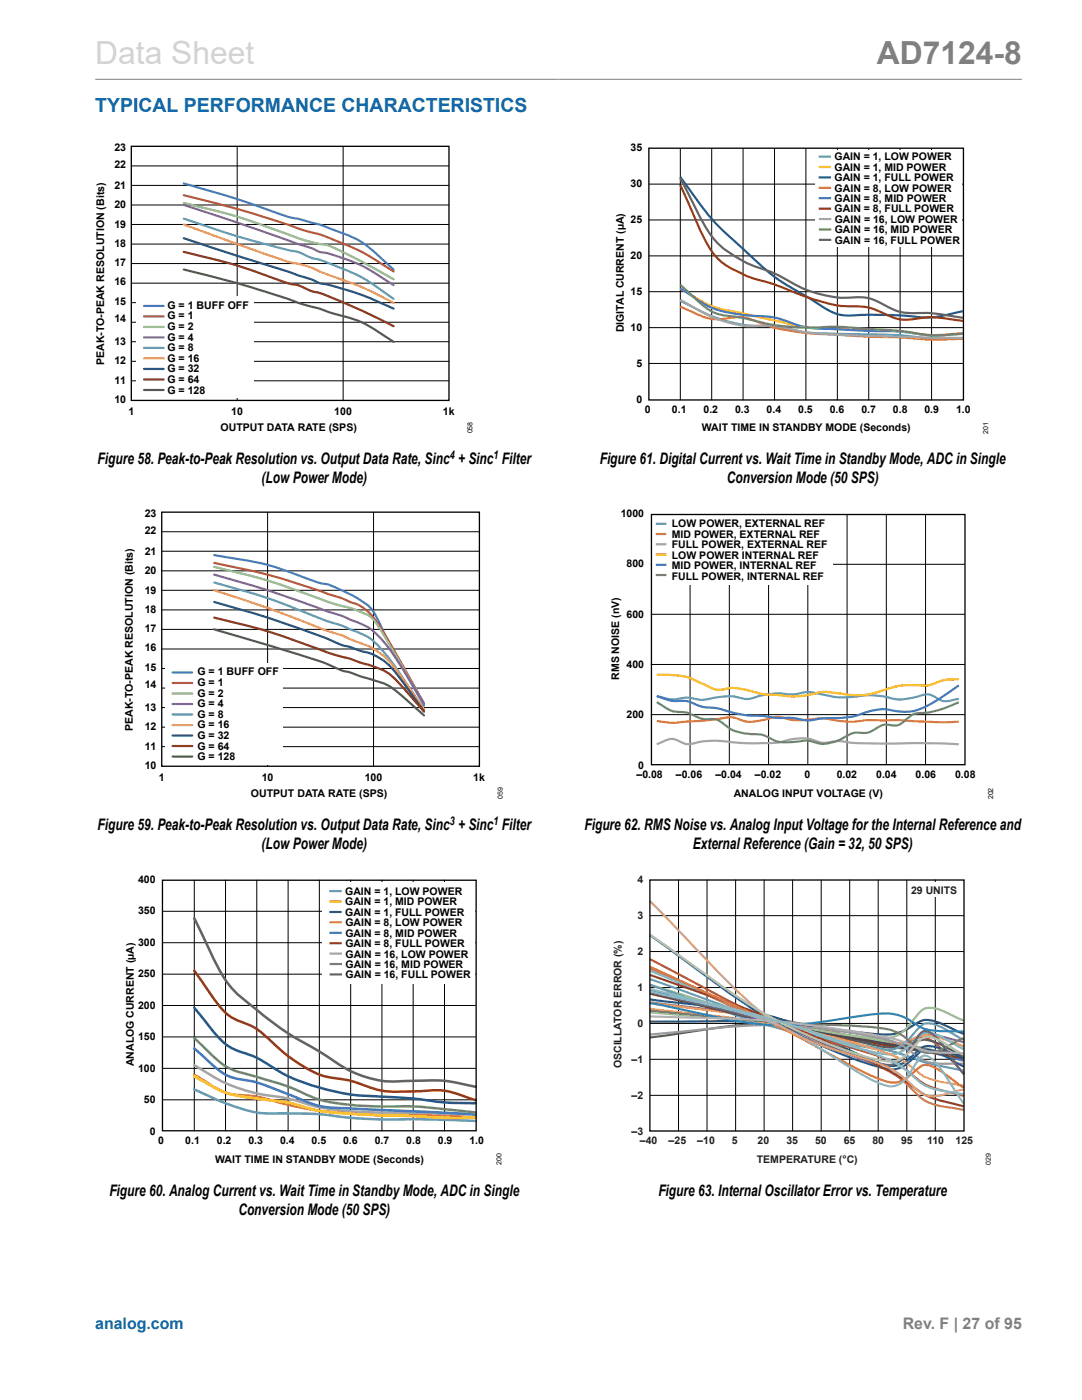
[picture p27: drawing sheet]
<svg xmlns="http://www.w3.org/2000/svg" width="216mm" height="279mm" viewBox="0 0 216 279" stroke-linecap="round" stroke-linejoin="round" font-family="sans-serif">
<defs><g id="words">
<text font-size="6.3" fill="#d3d3d3" x="19" y="12.7">Data Sheet</text>
<text font-size="6.3" fill="#808080" x="175" y="12.7">AD7124-8</text>
<text font-size="3.9" fill="#0067b8" x="19" y="22.3">TYPICAL PERFORMANCE CHARACTERISTICS</text>
<g font-size="3.2">
<text x="19.5" y="92.7">Figure 58. Peak-to-Peak Resolution vs. Output Data Rate, Sinc + Sinc Filter</text>
<text x="119.7" y="92.7">Figure 61. Digital Current vs. Wait Time in Standby Mode, ADC in Single</text>
<text x="52.2" y="96.5">(Low Power Mode)</text>
<text x="145" y="96.5">Conversion Mode (50 SPS)</text>
<text x="19.5" y="165.7">Figure 59. Peak-to-Peak Resolution vs. Output Data Rate, Sinc + Sinc Filter</text>
<text x="116.6" y="165.7">Figure 62. RMS Noise vs. Analog Input Voltage for the Internal Reference and</text>
<text x="52.2" y="169.5">(Low Power Mode)</text>
<text x="138.2" y="169.5">External Reference (Gain = 32, 50 SPS)</text>
<text x="21.8" y="238.7">Figure 60. Analog Current vs. Wait Time in Standby Mode, ADC in Single</text>
<text x="131.4" y="238.7">Figure 63. Internal Oscillator Error vs. Temperature</text>
<text x="47.6" y="242.5">Conversion Mode (50 SPS)</text>
</g>
<text font-size="3.2" fill="#0067b8" x="19" y="265.3">analog.com</text>
<text font-size="3.2" fill="#808080" x="180.1" y="265.3">Rev. F | 27 of 95</text>
<g font-size="2.4">
<text x="89.8" y="91.6">4</text>
<text x="98.5" y="91.6">1</text>
<text x="89.8" y="164.6">3</text>
<text x="98.5" y="164.6">1</text>
</g>
<g font-size="2.1">
<text x="22.8" y="30.2">23</text>
<text x="22.8" y="33.6">22</text>
<text x="125.8" y="30.2">35</text>
<text x="166.5" y="32">GAIN = 1, LOW POWER</text>
<text x="166.5" y="34.1">GAIN = 1, MID POWER</text>
<text x="22.8" y="37.7">21</text>
<text x="22.8" y="41.5">20</text>
<text x="125.8" y="37.4">30</text>
<text x="166.5" y="36.1">GAIN = 1, FULL POWER</text>
<text x="166.5" y="38.2">GAIN = 8, LOW POWER</text>
<text x="166.5" y="40.3">GAIN = 8, MID POWER</text>
<text x="22.8" y="45.6">19</text>
<text x="125.8" y="44.5">25</text>
<text x="166.5" y="42.4">GAIN = 8, FULL POWER</text>
<text x="166.6" y="44.5">GAIN = 16, LOW POWER</text>
<text x="166.6" y="46.6">GAIN = 16, MID POWER</text>
<text x="22.8" y="49.3">18</text>
<text x="22.8" y="53.1">17</text>
<text x="125.8" y="51.7">20</text>
<text x="166.6" y="48.7">GAIN = 16, FULL POWER</text>
<text x="22.8" y="56.8">16</text>
<text x="125.8" y="58.9">15</text>
<text x="22.8" y="61">15</text>
<text x="22.8" y="64.4">14</text>
<text x="33.4" y="61.6">G = 1 BUFF OFF</text>
<text x="33.4" y="63.8">G = 1</text>
<text x="33.4" y="65.9">G = 2</text>
<text x="22.8" y="68.8">13</text>
<text x="33.4" y="68">G = 4</text>
<text x="33.4" y="70.1">G = 8</text>
<text x="124.5" y="66.3" transform="rotate(-90 124.5 66.3)">DIGITAL CURRENT (µA)</text>
<text x="125.8" y="66.1">10</text>
<text x="20.8" y="72.9" transform="rotate(-90 20.8 72.9)">PEAK-TO-PEAK RESOLUTION (Bits)</text>
<text x="22.8" y="72.7">12</text>
<text x="22.8" y="76.7">11</text>
<text x="33.4" y="72.2">G = 16</text>
<text x="33.4" y="74.3">G = 32</text>
<text x="33.4" y="76.4">G = 64</text>
<text x="127" y="73.2">5</text>
<text x="22.8" y="80.5">10</text>
<text x="25.6" y="82.8">1</text>
<text x="33.4" y="78.6">G = 128</text>
<text x="46.2" y="82.8">10</text>
<text x="66.7" y="82.8">100</text>
<text x="88.4" y="82.8">1k</text>
<text x="127" y="80.4">0</text>
<text x="128.7" y="82.3">0</text>
<text x="134.1" y="82.3">0.1</text>
<text x="140.4" y="82.3">0.2</text>
<text x="146.7" y="82.3">0.3</text>
<text x="153" y="82.3">0.4</text>
<text x="159.3" y="82.3">0.5</text>
<text x="165.6" y="82.3">0.6</text>
<text x="171.9" y="82.3">0.7</text>
<text x="178.2" y="82.3">0.8</text>
<text x="184.5" y="82.3">0.9</text>
<text x="190.8" y="82.3">1.0</text>
<text x="44" y="86.1">OUTPUT DATA RATE (SPS)</text>
<text x="140.1" y="86.1">WAIT TIME IN STANDBY MODE (Seconds)</text>
<text x="28.9" y="103.2">23</text>
<text x="28.9" y="106.6">22</text>
<text x="123.9" y="103.2">1000</text>
<text x="134.1" y="105.2">LOW POWER, EXTERNAL REF</text>
<text x="134.1" y="107.3">MID POWER, EXTERNAL REF</text>
<text x="28.9" y="110.7">21</text>
<text x="125" y="113.2">800</text>
<text x="134.1" y="109.4">FULL POWER, EXTERNAL REF</text>
<text x="134.1" y="111.5">LOW POWER INTERNAL REF</text>
<text x="134.1" y="113.6">MID POWER, INTERNAL REF</text>
<text x="28.9" y="114.5">20</text>
<text x="28.9" y="118.6">19</text>
<text x="134.1" y="115.7">FULL POWER, INTERNAL REF</text>
<text x="28.9" y="122.3">18</text>
<text x="125" y="123.3">600</text>
<text x="28.9" y="126.1">17</text>
<text x="28.9" y="129.9">16</text>
<text x="28.9" y="134">15</text>
<text x="28.9" y="137.4">14</text>
<text x="39.4" y="134.8">G = 1 BUFF OFF</text>
<text x="39.4" y="136.9">G = 1</text>
<text x="123.5" y="135.7" transform="rotate(-90 123.5 135.7)">RMS NOISE (nV)</text>
<text x="125" y="133.3">400</text>
<text x="28.9" y="141.8">13</text>
<text x="39.4" y="139">G = 2</text>
<text x="39.4" y="141.1">G = 4</text>
<text x="39.4" y="143.3">G = 8</text>
<text x="125" y="143.4">200</text>
<text x="26.5" y="145.9" transform="rotate(-90 26.5 145.9)">PEAK-TO-PEAK RESOLUTION (Bits)</text>
<text x="28.9" y="145.7">12</text>
<text x="28.9" y="149.7">11</text>
<text x="39.4" y="145.4">G = 16</text>
<text x="39.4" y="147.5">G = 32</text>
<text x="39.4" y="149.6">G = 64</text>
<text x="28.9" y="153.5">10</text>
<text x="31.7" y="155.8">1</text>
<text x="39.4" y="151.7">G = 128</text>
<text x="52.2" y="155.8">10</text>
<text x="72.8" y="155.8">100</text>
<text x="94.4" y="155.8">1k</text>
<text x="127" y="155.3">–0.08</text>
<text x="127.4" y="153.4">0</text>
<text x="134.9" y="155.3">–0.06</text>
<text x="142.8" y="155.3">–0.04</text>
<text x="150.6" y="155.3">–0.02</text>
<text x="160.5" y="155.3">0</text>
<text x="167" y="155.3">0.02</text>
<text x="174.8" y="155.3">0.04</text>
<text x="182.7" y="155.3">0.06</text>
<text x="190.6" y="155.3">0.08</text>
<text x="50.1" y="159.1">OUTPUT DATA RATE (SPS)</text>
<text x="146.4" y="159.1">ANALOG INPUT VOLTAGE (V)</text>
<text x="27.5" y="176.2">400</text>
<text x="68.9" y="178.6">GAIN = 1, LOW POWER</text>
<text x="27.5" y="182.5">350</text>
<text x="68.9" y="180.7">GAIN = 1, MID POWER</text>
<text x="68.9" y="182.7">GAIN = 1, FULL POWER</text>
<text x="68.9" y="184.8">GAIN = 8, LOW POWER</text>
<text x="27.5" y="188.8">300</text>
<text x="68.9" y="186.9">GAIN = 8, MID POWER</text>
<text x="68.9" y="189">GAIN = 8, FULL POWER</text>
<text x="68.9" y="191.1">GAIN = 16, LOW POWER</text>
<text x="27.5" y="195">250</text>
<text x="68.9" y="193.2">GAIN = 16, MID POWER</text>
<text x="68.9" y="195.3">GAIN = 16, FULL POWER</text>
<text x="27.5" y="201.3">200</text>
<text x="27.5" y="207.6">150</text>
<text x="26.7" y="212.8" transform="rotate(-90 26.7 212.8)">ANALOG CURRENT (µA)</text>
<text x="27.5" y="213.9">100</text>
<text x="28.7" y="220.1">50</text>
<text x="29.9" y="226.4">0</text>
<text x="31.6" y="228.4">0</text>
<text x="37" y="228.4">0.1</text>
<text x="43" y="232.1">WAIT TIME IN STANDBY MODE (Seconds)</text>
<text x="43.3" y="228.4">0.2</text>
<text x="49.6" y="228.4">0.3</text>
<text x="55.9" y="228.4">0.4</text>
<text x="62.2" y="228.4">0.5</text>
<text x="68.5" y="228.4">0.6</text>
<text x="74.8" y="228.4">0.7</text>
<text x="81.1" y="228.4">0.8</text>
<text x="87.4" y="228.4">0.9</text>
<text x="93.7" y="228.4">1.0</text>
</g>
<g font-size="2.1" fill="#231f20">
<text x="127.2" y="176.2">4</text>
<text x="181.8" y="178.3">29 UNITS</text>
<text x="127.2" y="183.4">3</text>
<text x="127.2" y="190.6">2</text>
<text x="127.2" y="197.7">1</text>
<text x="127.2" y="204.9">0</text>
<text x="124" y="213.2" transform="rotate(-90 124 213.2)">OSCILLATOR ERROR (%)</text>
<text x="126" y="212.1">–1</text>
<text x="126" y="219.3">–2</text>
<text x="126" y="226.4">–3</text>
<text x="127.7" y="228.4">–40</text>
<text x="133.4" y="228.4">–25</text>
<text x="139.1" y="228.4">–10</text>
<text x="146" y="228.4">5</text>
<text x="151" y="232.1">TEMPERATURE (°C)</text>
<text x="151.2" y="228.4">20</text>
<text x="156.9" y="228.4">35</text>
<text x="162.6" y="228.4">50</text>
<text x="168.4" y="228.4">65</text>
<text x="174.1" y="228.4">80</text>
<text x="179.8" y="228.4">95</text>
<text x="185" y="228.4">110</text>
<text x="190.7" y="228.4">125</text>
</g>
<g font-size="1.4">
<text x="94.3" y="86.5" transform="rotate(-90 94.3 86.5)">058</text>
<text x="197.2" y="86.5" transform="rotate(-90 197.2 86.5)">201</text>
<text x="100.3" y="159.5" transform="rotate(-90 100.3 159.5)">059</text>
<text x="198.2" y="159.5" transform="rotate(-90 198.2 159.5)">202</text>
<text x="100.1" y="232.5" transform="rotate(-90 100.1 232.5)">200</text>
<text x="197.7" y="232.5" transform="rotate(-90 197.7 232.5)">029</text>
</g>
</g></defs>
<path d="M19 15.8h184.9" fill="none" stroke="#808080" stroke-width=".2"/>
<path d="M26.2 29.2h63.4v50.7h-63.4z" fill="none" stroke="#000" stroke-width=".26"/>
<g fill="none" stroke="#000" stroke-width=".2">
<path d="M26.2 37h63.4M26.2 33.1h63.4M47.3 29.2v50.7M68.5 29.2v50.7M26.2 56.5h63.4M26.2 52.6h63.4M26.2 48.7h63.4M26.2 44.8h63.4M26.2 40.9h63.4M26.2 76h63.4M26.2 72.1h63.4M26.2 68.2h63.4"/>
<path d="M26.2 64.3h63.4M26.2 60.4h63.4"/>
</g>
<path d="M27.2 59.1h23.4v20.4h-23.4z" fill="#fff"/>
<path d="M36.7 36.6a229.6 229.6 0 0 1 21.1 6.8l1.2 .2a51.2 51.2 0 0 1 9.7 3.1 19.8 19.8 0 0 1 7.7 5.2l2.1 1.9M28.7 61.1h4" fill="none" stroke="#4f81bd" stroke-width=".44"/>
<path d="M36.7 39a240.1 240.1 0 0 1 24.9 7.2l.5 .2a51.8 51.8 0 0 1 11.5 4.7l4.9 3.1M28.7 63.1h4" fill="none" stroke="#c0504d" stroke-width=".44"/>
<path d="M36.7 40.5a160.7 160.7 0 0 1 23.8 7.4l2.9 .7a9.5 9.5 0 0 1 4.5 1.4l5 2.6 5.6 3.1M28.7 65.3h4" fill="none" stroke="#9bbb59" stroke-width=".44"/>
<path d="M36.7 40.9l10.6 3.5 12.7 4.5a13.5 13.5 0 0 1 3.8 1.4 34.2 34.2 0 0 1 14 6.2l.7 .4M28.7 67.3h4" fill="none" stroke="#8064a2" stroke-width=".44"/>
<path d="M36.7 43.6a192.7 192.7 0 0 0 23.2 6.8 14.1 14.1 0 0 0 4.5 1.6 43.9 43.9 0 0 1 12 6.2l2.1 1.4M28.7 69.4h4" fill="none" stroke="#4bacc6" stroke-width=".44"/>
<path d="M36.7 44.8l17.3 6.3a30.4 30.4 0 0 0 6.5 1.8l1.6 .5a76.7 76.7 0 0 0 9.3 3.6l7.1 3.4M28.7 71.5h4" fill="none" stroke="#f79646" stroke-width=".44"/>
<path d="M36.7 47.5l10.6 3.6 10.1 3.1 2.6 .9a13.3 13.3 0 0 1 3.8 1.4 58.9 58.9 0 0 1 14.7 5.1M28.7 73.6h4" fill="none" stroke="#2c4d75" stroke-width=".44"/>
<path d="M36.7 50.3a127 127 0 0 1 20.7 6.2 10.8 10.8 0 0 1 4.7 1.6l.9 .2a86.7 86.7 0 0 1 12.4 5.2l3.1 1.6M28.7 75.7h4" fill="none" stroke="#772c2a" stroke-width=".44"/>
<path d="M36.7 53.8a241.6 241.6 0 0 1 24.9 7.3l2.2 .5 2.6 .9a24.1 24.1 0 0 1 10.7 4.8l1.4 .9M28.7 77.8h4" fill="none" stroke="#5f7530" stroke-width=".44"/>
<path d="M32.3 102.2h63.4v50.7h-63.4z" fill="none" stroke="#000" stroke-width=".26"/>
<g fill="none" stroke="#000" stroke-width=".2">
<path d="M32.3 117.8h63.4M32.3 113.9h63.4M32.3 110h63.4M32.3 106.1h63.4M53.4 102.2v50.7M74.5 102.2v50.7M32.3 137.3h63.4M32.3 133.4h63.4M32.3 129.5h63.4M32.3 125.6h63.4M32.3 121.7h63.4M32.3 149h63.4"/>
<path d="M32.3 145.1h63.4M32.3 141.2h63.4"/>
</g>
<path d="M32.9 132.3h23.4v20.3h-23.4z" fill="#fff"/>
<path d="M42.7 110.8l1.1 .2a62 62 0 0 1 18.2 4.7l1.5 .6a17.4 17.4 0 0 1 6 2.1l1.6 .9a8.9 8.9 0 0 1 4.5 4.8 194.9 194.9 0 0 0 9 16.7M34.4 134.2h4" fill="none" stroke="#4f81bd" stroke-width=".44"/>
<path d="M42.7 112.3a141 141 0 0 1 23.9 6.6l1.6 .5 1.3 .6a9.5 9.5 0 0 1 6.2 5l3 4.9 5.9 10.5M34.4 136.3h4" fill="none" stroke="#c0504d" stroke-width=".44"/>
<path d="M42.7 113.1a160.7 160.7 0 0 1 23.9 7.4 27.9 27.9 0 0 1 7 2.3 15.5 15.5 0 0 1 3.5 4.8l7.5 12.8M34.4 138.4h4" fill="none" stroke="#9bbb59" stroke-width=".44"/>
<path d="M42.7 114.7a272.4 272.4 0 0 1 23.9 7.7l1.6 .5 1.3 .6a13.7 13.7 0 0 1 8.3 6.2l6.8 10.7M34.4 140.5h4" fill="none" stroke="#8064a2" stroke-width=".44"/>
<path d="M42.7 116.2a143.4 143.4 0 0 1 22.6 7.8l2.9 .8 1.3 .6a13.3 13.3 0 0 1 7.9 5.7l7.2 10.5M34.4 142.6h4" fill="none" stroke="#4bacc6" stroke-width=".44"/>
<path d="M42.7 117.8a285.3 285.3 0 0 1 23.3 8.4l2.2 .6 1.3 .6a24.8 24.8 0 0 1 6.9 3.4 41.1 41.1 0 0 1 6.2 7.9l2 2.9M34.4 144.7h4" fill="none" stroke="#f79646" stroke-width=".44"/>
<path d="M42.7 120.1a210.6 210.6 0 0 1 25.9 8.8l1.2 .2 1.6 .6a12.4 12.4 0 0 1 8.6 5.9l4.6 6.4M34.4 146.8h4" fill="none" stroke="#2c4d75" stroke-width=".44"/>
<path d="M42.7 123.3a161 161 0 0 1 23.9 7.3l3.2 .9 2.5 .9a12.9 12.9 0 0 1 8.3 5l4 4.6M34.4 148.9h4" fill="none" stroke="#772c2a" stroke-width=".44"/>
<path d="M42.7 125.6l10.7 3.1a118.4 118.4 0 0 1 13 4.3 12.3 12.3 0 0 0 3.8 1.3l3.7 1.2a12.9 12.9 0 0 1 7 4l3.7 3.3M34.4 151h4" fill="none" stroke="#5f7530" stroke-width=".44"/>
<g fill="none" stroke="#000" stroke-width=".2">
<path d="M38.8 175.6v50.2M45 175.6v50.2M51.2 175.6v50.2M57.5 175.6v50.2M63.7 175.6v50.2M70 175.6v50.2M76.2 175.6v50.2M82.4 175.6v50.2M88.7 175.6v50.2M32.5 194.4h62.4M32.5 188.1h62.4M32.5 181.9h62.4"/>
<path d="M32.5 219.5h62.4M32.5 213.2h62.4M32.5 206.9h62.4M32.5 200.7h62.4"/>
</g>
<path d="M38.8 217.4a49.4 49.4 0 0 0 13.2 4.7l1.6 .1a90.9 90.9 0 0 1 17.1 1 136.9 136.9 0 0 0 13.3 .2l10.9 .3" fill="none" stroke="#5b9bd5" stroke-width=".5"/>
<path d="M38.8 214.5l.7 .4a26.3 26.3 0 0 0 6.3 3.4l.8 .1a30.9 30.9 0 0 1 10.1 1.9 50.8 50.8 0 0 0 13.3 1.8 58.2 58.2 0 0 0 12.4 .3l12.5 .6" fill="none" stroke="#ed7d31" stroke-width=".5"/>
<path d="M38.8 212.6l.7 .4a34.3 34.3 0 0 0 17.2 6.1l1.6 .3a53.3 53.3 0 0 0 17.9 2.7l18.7 .2" fill="none" stroke="#a5a5a5" stroke-width=".5"/>
<path d="M38.8 214.8l.7 .4a22.3 22.3 0 0 0 8.6 3.6l4.7 .7a30.5 30.5 0 0 1 9.4 1.8 66.6 66.6 0 0 0 11.7 1.2l7 .2a118.8 118.8 0 0 0 14 .4" fill="none" stroke="#ffc000" stroke-width=".5"/>
<path d="M38.8 209.2l.7 .6a36.1 36.1 0 0 0 5.5 4.7l1.6 .6a32.3 32.3 0 0 1 7 1.7l4.7 1.9a21.3 21.3 0 0 0 8.5 2.4l28.1 1.4" fill="none" stroke="#4472c4" stroke-width=".5"/>
<path d="M38.8 207.2l.7 .6a33.2 33.2 0 0 0 6.3 5.4l3.1 1.1a68.7 68.7 0 0 1 14 4.9 52.7 52.7 0 0 0 14.9 1.6 105.5 105.5 0 0 1 16.4 1.1l.7 .1" fill="none" stroke="#70ad47" stroke-width=".5"/>
<path d="M38.8 201.1l1.2 1.5a37.9 37.9 0 0 0 5 5.8 16.4 16.4 0 0 0 5.5 2.3l2.1 1.2a40 40 0 0 0 17.4 6.5l3.1 .3a121.7 121.7 0 0 1 15.6 1.3l6.2 .2" fill="none" stroke="#255e91" stroke-width=".5"/>
<path d="M38.8 193.7l1.2 1.8a44.6 44.6 0 0 0 5 6.6 12.8 12.8 0 0 0 4.9 2.5 23 23 0 0 1 5.5 4.4 26.3 26.3 0 0 0 9.9 5.9 29.8 29.8 0 0 1 9.3 2.4 26.5 26.5 0 0 0 8.6 .5 17.3 17.3 0 0 1 8.6 .7l3.1 1.1" fill="none" stroke="#9e480e" stroke-width=".5"/>
<path d="M38.8 183.2l2.1 4.4a41 41 0 0 0 5.5 9.8 76.1 76.1 0 0 0 17.3 12.4l1.4 .9a22.4 22.4 0 0 0 13.5 5.1l3.8-.1a33.3 33.3 0 0 1 12.5 1.2" fill="none" stroke="#636363" stroke-width=".5"/>
<path d="M64.4 176.1h30.4v20.2h-30.4z" fill-rule="evenodd" fill="#fff"/>
<path d="M135.7 60l.8 .4a31.3 31.3 0 0 0 14.1 4.6 30.9 30.9 0 0 1 9.4 1.2l3.2 .3 7 .2a107.3 107.3 0 0 1 15.7 .9h6.2M65.7 177.9h2.5" fill="none" stroke="#5b9bd5" stroke-width=".44"/>
<path d="M135.7 61.2a35.2 35.2 0 0 0 6.3 2.5l2.4-.1a10.5 10.5 0 0 1 7.8 1 41.8 41.8 0 0 0 13.3 2.1l7.1 .5a144 144 0 0 1 13.3 .6l6.2-.2M65.7 184.1h2.5" fill="none" stroke="#ed7d31" stroke-width=".44"/>
<path d="M135.7 59.8l.7 .4a29 29 0 0 0 12.7 4.9h.7a20.8 20.8 0 0 1 9.4 .9 99.7 99.7 0 0 0 13.4 1l12.5 .4h7M65.8 190.3h2.4" fill="none" stroke="#a5a5a5" stroke-width=".44"/>
<path d="M135.7 57.6l1.4 .8a20.9 20.9 0 0 0 10.4 4l3.9 .9a78.1 78.1 0 0 0 12.5 2.3l5.5 .2a96.6 96.6 0 0 1 16.5 1.1l6.2-.4M65.7 179.9h2.5" fill="none" stroke="#ffc000" stroke-width=".44"/>
<path d="M135.7 57.6l1.4 .9a18.9 18.9 0 0 0 11.2 4.4l1.5 .1a20 20 0 0 1 9.4 1.9 28.3 28.3 0 0 0 7.9 .8l9.4 .4a44.7 44.7 0 0 1 8.6 .8h2.3l4.7-.3M65.7 186.2h2.5" fill="none" stroke="#4472c4" stroke-width=".44"/>
<path d="M135.7 56.8l.7 .6a33.1 33.1 0 0 0 5.6 4.8 21.8 21.8 0 0 0 6.3 1.3 48.2 48.2 0 0 0 18 1.7l4.7 .3a124.7 124.7 0 0 1 14.9 1.4l6.2-.3M65.8 192.4h2.4" fill="none" stroke="#70ad47" stroke-width=".44"/>
<path d="M135.7 35.3l1.3 1.7a52.2 52.2 0 0 0 11.3 12.7 44.5 44.5 0 0 0 11.8 9l1.4 .8a25.6 25.6 0 0 0 5.6 3.2 22.7 22.7 0 0 0 6.2 .1l7.1 .2a21.5 21.5 0 0 0 11-.7l.7-.2M65.7 182h2.5" fill="none" stroke="#255e91" stroke-width=".44"/>
<path d="M135.7 36.9l1.6 3.5a67.5 67.5 0 0 0 4.7 9.7 12 12 0 0 0 5.6 4.3 23.9 23.9 0 0 0 6.2 2.1l.7 .3a60.4 60.4 0 0 0 13.4 4.3 25.5 25.5 0 0 1 6.2 .5l1.6 .6a9.6 9.6 0 0 0 7 1.4 26.1 26.1 0 0 1 9.4 .5M65.7 188.2h2.5" fill="none" stroke="#9e480e" stroke-width=".44"/>
<path d="M135.7 35.6l1.8 3.3a48.1 48.1 0 0 0 5.2 9.1 25.2 25.2 0 0 0 11.1 6.2l2.3 1.2a24 24 0 0 0 15.7 3.9 10.7 10.7 0 0 1 5.5 2 10.3 10.3 0 0 0 6.2 1.2 43 43 0 0 1 8.6 .9M65.8 194.5h2.4" fill="none" stroke="#636363" stroke-width=".44"/>
<path d="M129.5 29.6h62.7v50.2h-62.7zM32.4 175.7h62.6v50h-62.6z" fill="none" stroke="#000" stroke-width=".26"/>
<g fill="none" stroke="#000" stroke-width=".2">
<path d="M129.5 36.7h62.6M135.8 29.6v50.3M142 29.6v50.3M148.3 29.6v50.3M154.5 29.6v50.3M160.8 29.6v50.3M167.1 29.6v50.3M173.3 29.6v50.3M179.6 29.6v50.3M185.9 29.6v50.3M129.5 58.2h62.6M129.5 51.1h62.6"/>
<path d="M129.5 43.9h62.6M129.5 72.5h62.6M129.5 65.4h62.6"/>
</g>
<path d="M162.7 29.9h29.2v19.3h-29.2z" fill-rule="evenodd" fill="#fff"/>
<path d="M163.3 31.3h2.5M131.1 138.9a8.1 8.1 0 0 0 5.5 .3h.5a10.9 10.9 0 0 0 4.5 .3l2-.4a9.9 9.9 0 0 1 5 .4h1a17 17 0 0 1 8.6-.9 10.7 10.7 0 0 1 4.5-.3l1 .2a19.1 19.1 0 0 0 9 .3l3.6 .2a10.5 10.5 0 0 0 4.5 .5l2.5-.5a3.5 3.5 0 0 1 4 .5 4 4 0 0 0 3.5 .1l.5-.1" fill="none" stroke="#5b9bd5" stroke-width=".44"/>
<path d="M163.4 37.5h2.4M131.1 143.9l1 .1a21.4 21.4 0 0 0 6 0l4.5-.4a13.5 13.5 0 0 1 4-.3 7.7 7.7 0 0 0 6.1 .3 5.9 5.9 0 0 1 5 0 27.8 27.8 0 0 0 6.5-.3 23.6 23.6 0 0 0 7 .6l2-.2 2.1 .1a64.5 64.5 0 0 1 9 .2l4 .2 3-.2" fill="none" stroke="#ed7d31" stroke-width=".44"/>
<path d="M163.4 43.7h2.5M131.1 148.5l1-.4a3.3 3.3 0 0 1 4 .1 4.2 4.2 0 0 0 3.5-.1 23.5 23.5 0 0 1 7.5 .1l3.5 .1a24 24 0 0 0 8-.8l1.1-.1a7.8 7.8 0 0 1 4 .8h1a10.6 10.6 0 0 1 5.5 .1l6.1 .1h11l4 .1" fill="none" stroke="#a5a5a5" stroke-width=".44"/>
<path d="M163.3 33.3h2.5M131.1 134.6h.5a15.7 15.7 0 0 1 9.5 2.3 4.7 4.7 0 0 0 4.5 .4l2 .1 2 .5a16.6 16.6 0 0 0 6.1 .8 17.6 17.6 0 0 0 8-.5l1.5-.1a30.2 30.2 0 0 0 7.6 .6l2.5-.6a18.7 18.7 0 0 1 9.5-1.3l1-.2a9.7 9.7 0 0 1 5.5-1" fill="none" stroke="#ffc000" stroke-width=".44"/>
<path d="M163.4 39.6h2.4M191.3 136.8a35 35 0 0 1-8.5 5l-1.8 .2h-1.7a11.6 11.6 0 0 0-4.6-.3l-1.5 .3a20.9 20.9 0 0 1-9 1.4 10.7 10.7 0 0 1-4.5 .2 14 14 0 0 0-4.5-.3l-2.5-.4a27.4 27.4 0 0 1-9.6-1.5 11.7 11.7 0 0 1-4.5-.9 6.5 6.5 0 0 0-4-.6l-1-.1-2.5-.9" fill="none" stroke="#4472c4" stroke-width=".44"/>
<path d="M163.4 45.8h2.5M131.1 140.1a8.4 8.4 0 0 0 4.5 2 7.8 7.8 0 0 1 4 1.2l1 .2a4.6 4.6 0 0 1 4.5 1.5 10.1 10.1 0 0 0 6 1.5l1.6 .3a7 7 0 0 0 4.5 1.3h1a9.6 9.6 0 0 1 4.5 .1 7 7 0 0 0 5.5-.9 4.8 4.8 0 0 1 4-1 4.8 4.8 0 0 0 3.1-1.2 3.5 3.5 0 0 1 3-.3 3.8 3.8 0 0 0 3-1.6 4.4 4.4 0 0 1 3.5-.9l3-.8 3.5-1.3" fill="none" stroke="#70ad47" stroke-width=".44"/>
<path d="M163.3 35.4h2.5" fill="none" stroke="#255e91" stroke-width=".44"/>
<path d="M163.4 41.6h2.4" fill="none" stroke="#9e480e" stroke-width=".44"/>
<path d="M163.4 47.9h2.5" fill="none" stroke="#636363" stroke-width=".44"/>
<path d="M129.9 112.6h62.6M137.7 102.6v50M145.5 102.6v50M153.4 102.6v50M161.2 102.6v50M169 102.6v50M176.9 102.6v50M184.7 102.6v50M129.9 132.6h62.6M129.9 122.6h62.6M129.9 142.6h62.6" fill="none" stroke="#000" stroke-width=".2"/>
<path d="M129.9 102.6h36.2v14.1h-36.2z" fill-rule="evenodd" fill="#fff"/>
<path d="M130.9 104.5h2.1" fill="none" stroke="#5b9bd5" stroke-width=".44"/>
<path d="M130.9 106.6h2.1" fill="none" stroke="#ed7d31" stroke-width=".44"/>
<path d="M130.9 108.6h2.1" fill="none" stroke="#a5a5a5" stroke-width=".44"/>
<path d="M130.9 110.7h2.1" fill="none" stroke="#ffc000" stroke-width=".44"/>
<path d="M130.9 112.7h2.1" fill="none" stroke="#4472c4" stroke-width=".44"/>
<path d="M130.9 114.8h2.1" fill="none" stroke="#70ad47" stroke-width=".44"/>
<path d="M130 102.7h62.6v49.9h-62.6z" fill="none" stroke="#000" stroke-width=".26"/>
<g fill="none" stroke="#000" stroke-width=".2">
<path d="M135.4 175.6v50.2M141.1 175.6v50.2M146.8 175.6v50.2M152.5 175.6v50.2M158.2 175.6v50.2M163.9 175.6v50.2M169.5 175.6v50.2M175.2 175.6v50.2M180.9 175.6v50.2M186.6 175.6v50.2M129.7 197.1h62.6M129.7 189.9h62.6"/>
<path d="M129.7 182.7h62.6M129.7 218.6h62.6M129.7 211.4h62.6M129.7 204.2h62.6"/>
</g>
<path d="M129.7 197.5l4.7 1.2a407.1 407.1 0 0 0 46.8 10.7l.8 .1a57.9 57.9 0 0 1 10.3 2.2" fill="none" stroke="#4e80bd" stroke-width=".44"/>
<path d="M129.7 198.1l20.2 5a423 423 0 0 0 26.2 5.6 10.1 10.1 0 0 0 6.9-1.5 2.8 2.8 0 0 1 3.2 .7l1.6 1.4 4.5 4.9" fill="none" stroke="#c0514e" stroke-width=".44"/>
<path d="M129.7 196.5a421.5 421.5 0 0 0 26.3 7.8l6.7 1.3 9.5 1.5a155 155 0 0 1 20.1 4" fill="none" stroke="#9bba5a" stroke-width=".44"/>
<path d="M129.7 200a455.4 455.4 0 0 1 26.3 3.5l10 2.4a94.8 94.8 0 0 0 11.1 2.4 10.8 10.8 0 0 0 6.3-1.5 8.8 8.8 0 0 1 5.5 .3l3.4 .9" fill="none" stroke="#8065a2" stroke-width=".44"/>
<path d="M129.7 196.5a457.7 457.7 0 0 0 24.7 8.4l6.6 1.6 9.7 1.9a59.9 59.9 0 0 1 14 3.7l7.6 1.6" fill="none" stroke="#4aabc5" stroke-width=".44"/>
<path d="M129.7 200.2a455.6 455.6 0 0 1 27.9 3.9l8.4 1.9a75 75 0 0 0 12.4 2.4 14.4 14.4 0 0 0 5-1.6 8.1 8.1 0 0 1 5.6 .8l3.3 1.2" fill="none" stroke="#f79648" stroke-width=".44"/>
<path d="M129.7 203.9a420.6 420.6 0 0 1 26.3 .2l10 1.2a86.1 86.1 0 0 0 11.1 1.2 10.2 10.2 0 0 0 5.9-2.3 4.2 4.2 0 0 1 4.3-.1l5 2.2" fill="none" stroke="#2d4e76" stroke-width=".44"/>
<path d="M129.7 198.3l18.6 4.4 11 2.4 19 3.7 14 2.4" fill="none" stroke="#782c2b" stroke-width=".44"/>
<path d="M129.7 207.1l6.6-1a99.3 99.3 0 0 1 18.1-1.7 83.2 83.2 0 0 1 16.3 3.3l4.2 1a10.6 10.6 0 0 0 7.9-.8 4.9 4.9 0 0 1 4.5 .4l5 2.5" fill="none" stroke="#5f7534" stroke-width=".44"/>
<path d="M129.7 197.6l1.5 .4a300.3 300.3 0 0 0 33.1 8.2l19.8 3.3 8.2 1" fill="none" stroke="#4d3c63" stroke-width=".44"/>
<path d="M129.7 199.5l9.3 1a74 74 0 0 1 18.4 3.5 178 178 0 0 1 13.8 6.4l2.6 1.2a12.1 12.1 0 0 0 4.5 1.1 7.7 7.7 0 0 0 4.7-2.8 3.1 3.1 0 0 1 3.4-1l1.7 .5 4.2 1.7" fill="none" stroke="#286b7d" stroke-width=".44"/>
<path d="M129.7 191.4a406.2 406.2 0 0 0 24.7 12.6 219.5 219.5 0 0 0 19.2 6.2 22.3 22.3 0 0 1 10 5.6 18.5 18.5 0 0 0 7 2.5l1.7 .4" fill="none" stroke="#b55a27" stroke-width=".44"/>
<path d="M129.7 195.4a398.1 398.1 0 0 0 33 11.1 65.6 65.6 0 0 0 14.4 3 6.3 6.3 0 0 0 4.9-2.9l.6-.6a3.4 3.4 0 0 1 3-1.8 13.9 13.9 0 0 1 5 2.4l1.7 .9" fill="none" stroke="#7299c9" stroke-width=".44"/>
<path d="M129.7 193.3l3.1 1.4a380.5 380.5 0 0 0 36.4 15.7 51.3 51.3 0 0 1 10.1 4.6l2.4 2.1a9.6 9.6 0 0 0 7.3 3.9l3.3 .5" fill="none" stroke="#cc7371" stroke-width=".44"/>
<path d="M129.7 202l3.3 .3a479.7 479.7 0 0 1 26.3 2.6l3.4 .6a88.3 88.3 0 0 0 13.4 1.7 6.7 6.7 0 0 0 5.9-3.4l.6-.7a3.8 3.8 0 0 1 3-2 12.5 12.5 0 0 1 5 1.9l1.7 .7" fill="none" stroke="#aec879" stroke-width=".44"/>
<path d="M129.7 206.5l10-1a103 103 0 0 1 38.6 2.4 30.7 30.7 0 0 1 5.8 3.7 15.1 15.1 0 0 0 6.5 .7h1.7" fill="none" stroke="#9882b4" stroke-width=".44"/>
<path d="M129.7 193.7l1.5 .7a379.4 379.4 0 0 0 41 15.1l1.4 .3a15.8 15.8 0 0 0 4.7 .6 8.9 8.9 0 0 0 4.7-3.2 2.84 2.84 0 0 1 3.4-.9l1.7 .7 4.2 2.4" fill="none" stroke="#6fbcd0" stroke-width=".44"/>
<path d="M129.7 201.3a341.6 341.6 0 0 1 26.3 3.4l11.6 2.7a77.6 77.6 0 0 1 11.7 3.8l2.4 1.6a11.3 11.3 0 0 0 7.2 3.3l3.4 .6" fill="none" stroke="#f9ab6c" stroke-width=".44"/>
<path d="M129.7 186.6l10.3 7.5a110.5 110.5 0 0 0 26 15.5 59.7 59.7 0 0 0 11.1 3.7 5.7 5.7 0 0 0 5.3-2.2 3.6 3.6 0 0 1 3.2-1.5 19.7 19.7 0 0 1 5.9 2.9l.8 .4" fill="none" stroke="#3a689b" stroke-width=".44"/>
<path d="M129.7 194.6l1.5 .5a359.4 359.4 0 0 1 36.4 14l3.1 1.4a50.3 50.3 0 0 1 11 6 14.9 14.9 0 0 0 8.1 3.7l2.5 .6" fill="none" stroke="#9f3b39" stroke-width=".44"/>
<path d="M129.7 201.7l5 .5a407.8 407.8 0 0 0 37.5 2.6l2.7 .3a10.2 10.2 0 0 1 7.5 3.5 3.8 3.8 0 0 0 4.9 1.1l5-2.5" fill="none" stroke="#7e9c3f" stroke-width=".44"/>
<path d="M129.7 198.1a434.5 434.5 0 0 1 26.3 6.7l6.7 2.6a95 95 0 0 0 12.2 4.8 5.2 5.2 0 0 0 5-.7 25.1 25.1 0 0 0 3.3-4.8 1.69 1.69 0 0 1 2.9-.3 28.9 28.9 0 0 1 4.8 6.2l1.4 1.8" fill="none" stroke="#674f82" stroke-width=".44"/>
<path d="M129.7 200.2l9.3 1.9a72.9 72.9 0 0 0 18.6 2.5 209.1 209.1 0 0 0 16-2.1l1.3-.1a10 10 0 0 1 8.1 2.1 10.1 10.1 0 0 0 5.9 1.3l3.4 .1" fill="none" stroke="#378ea6" stroke-width=".44"/>
<path d="M129.7 192.9l4.7 2.2a367.1 367.1 0 0 1 35.4 17.6l4 2a14 14 0 0 0 4.4 1.4 7.4 7.4 0 0 0 4.8-2.7 2.48 2.48 0 0 1 3.2-.5l1.6 .9 4.5 3.3" fill="none" stroke="#f37521" stroke-width=".44"/>
<path d="M129.7 197.8l9.3 2.2a77.7 77.7 0 0 1 18.4 5.6l6.3 3.7a107.4 107.4 0 0 0 11.3 6.7 4.5 4.5 0 0 0 4.8 .1 21.9 21.9 0 0 0 3.4-4.6 1.42 1.42 0 0 1 2.2-.5 16.4 16.4 0 0 1 4.2 5.1l2.7 4.1" fill="none" stroke="#94b2d6" stroke-width=".44"/>
<path d="M129.7 179.9l8.3 8.5a119.2 119.2 0 0 0 16.4 15.5 51.8 51.8 0 0 0 15.4 6.6 31.1 31.1 0 0 1 9.5 3.8l3.1 2.6a5.1 5.1 0 0 0 5.7 1.6l4.2-1.1" fill="none" stroke="#da9693" stroke-width=".44"/>
<path d="M129.7 186.5l10.3 7.3a102 102 0 0 0 22.7 13.5 62.1 62.1 0 0 0 14.4 4.5 5.5 5.5 0 0 0 4.9-2.5l.6-.7a3.2 3.2 0 0 1 3-1.6 14.6 14.6 0 0 1 5 2.6l1.7 1" fill="none" stroke="#c3d59a" stroke-width=".44"/>
<path d="M129.7 202.9a323.2 323.2 0 0 1 29.6 1.4l11.4 1.6a49.3 49.3 0 0 1 10.6 2.4 13.8 13.8 0 0 0 7.6 1.8l3.4 .1" fill="none" stroke="#b2a2c6" stroke-width=".44"/>
<path d="M129.7 197.4l1.5 .3a318.7 318.7 0 0 1 36.4 10.1 81 81 0 0 1 11.7 4.7l2.4 1.9a10.2 10.2 0 0 0 7.2 3.4l3.4 .6" fill="none" stroke="#93ccdb" stroke-width=".44"/>
<path d="M181.2 176.1h10.4v2.9h-10.4z" fill-rule="evenodd" fill="#fff"/>
<path d="M129.7 175.6h62.7v50.1h-62.7z" fill="none" stroke="#000" stroke-width=".26"/>
<use href="#words"/>
</svg>
